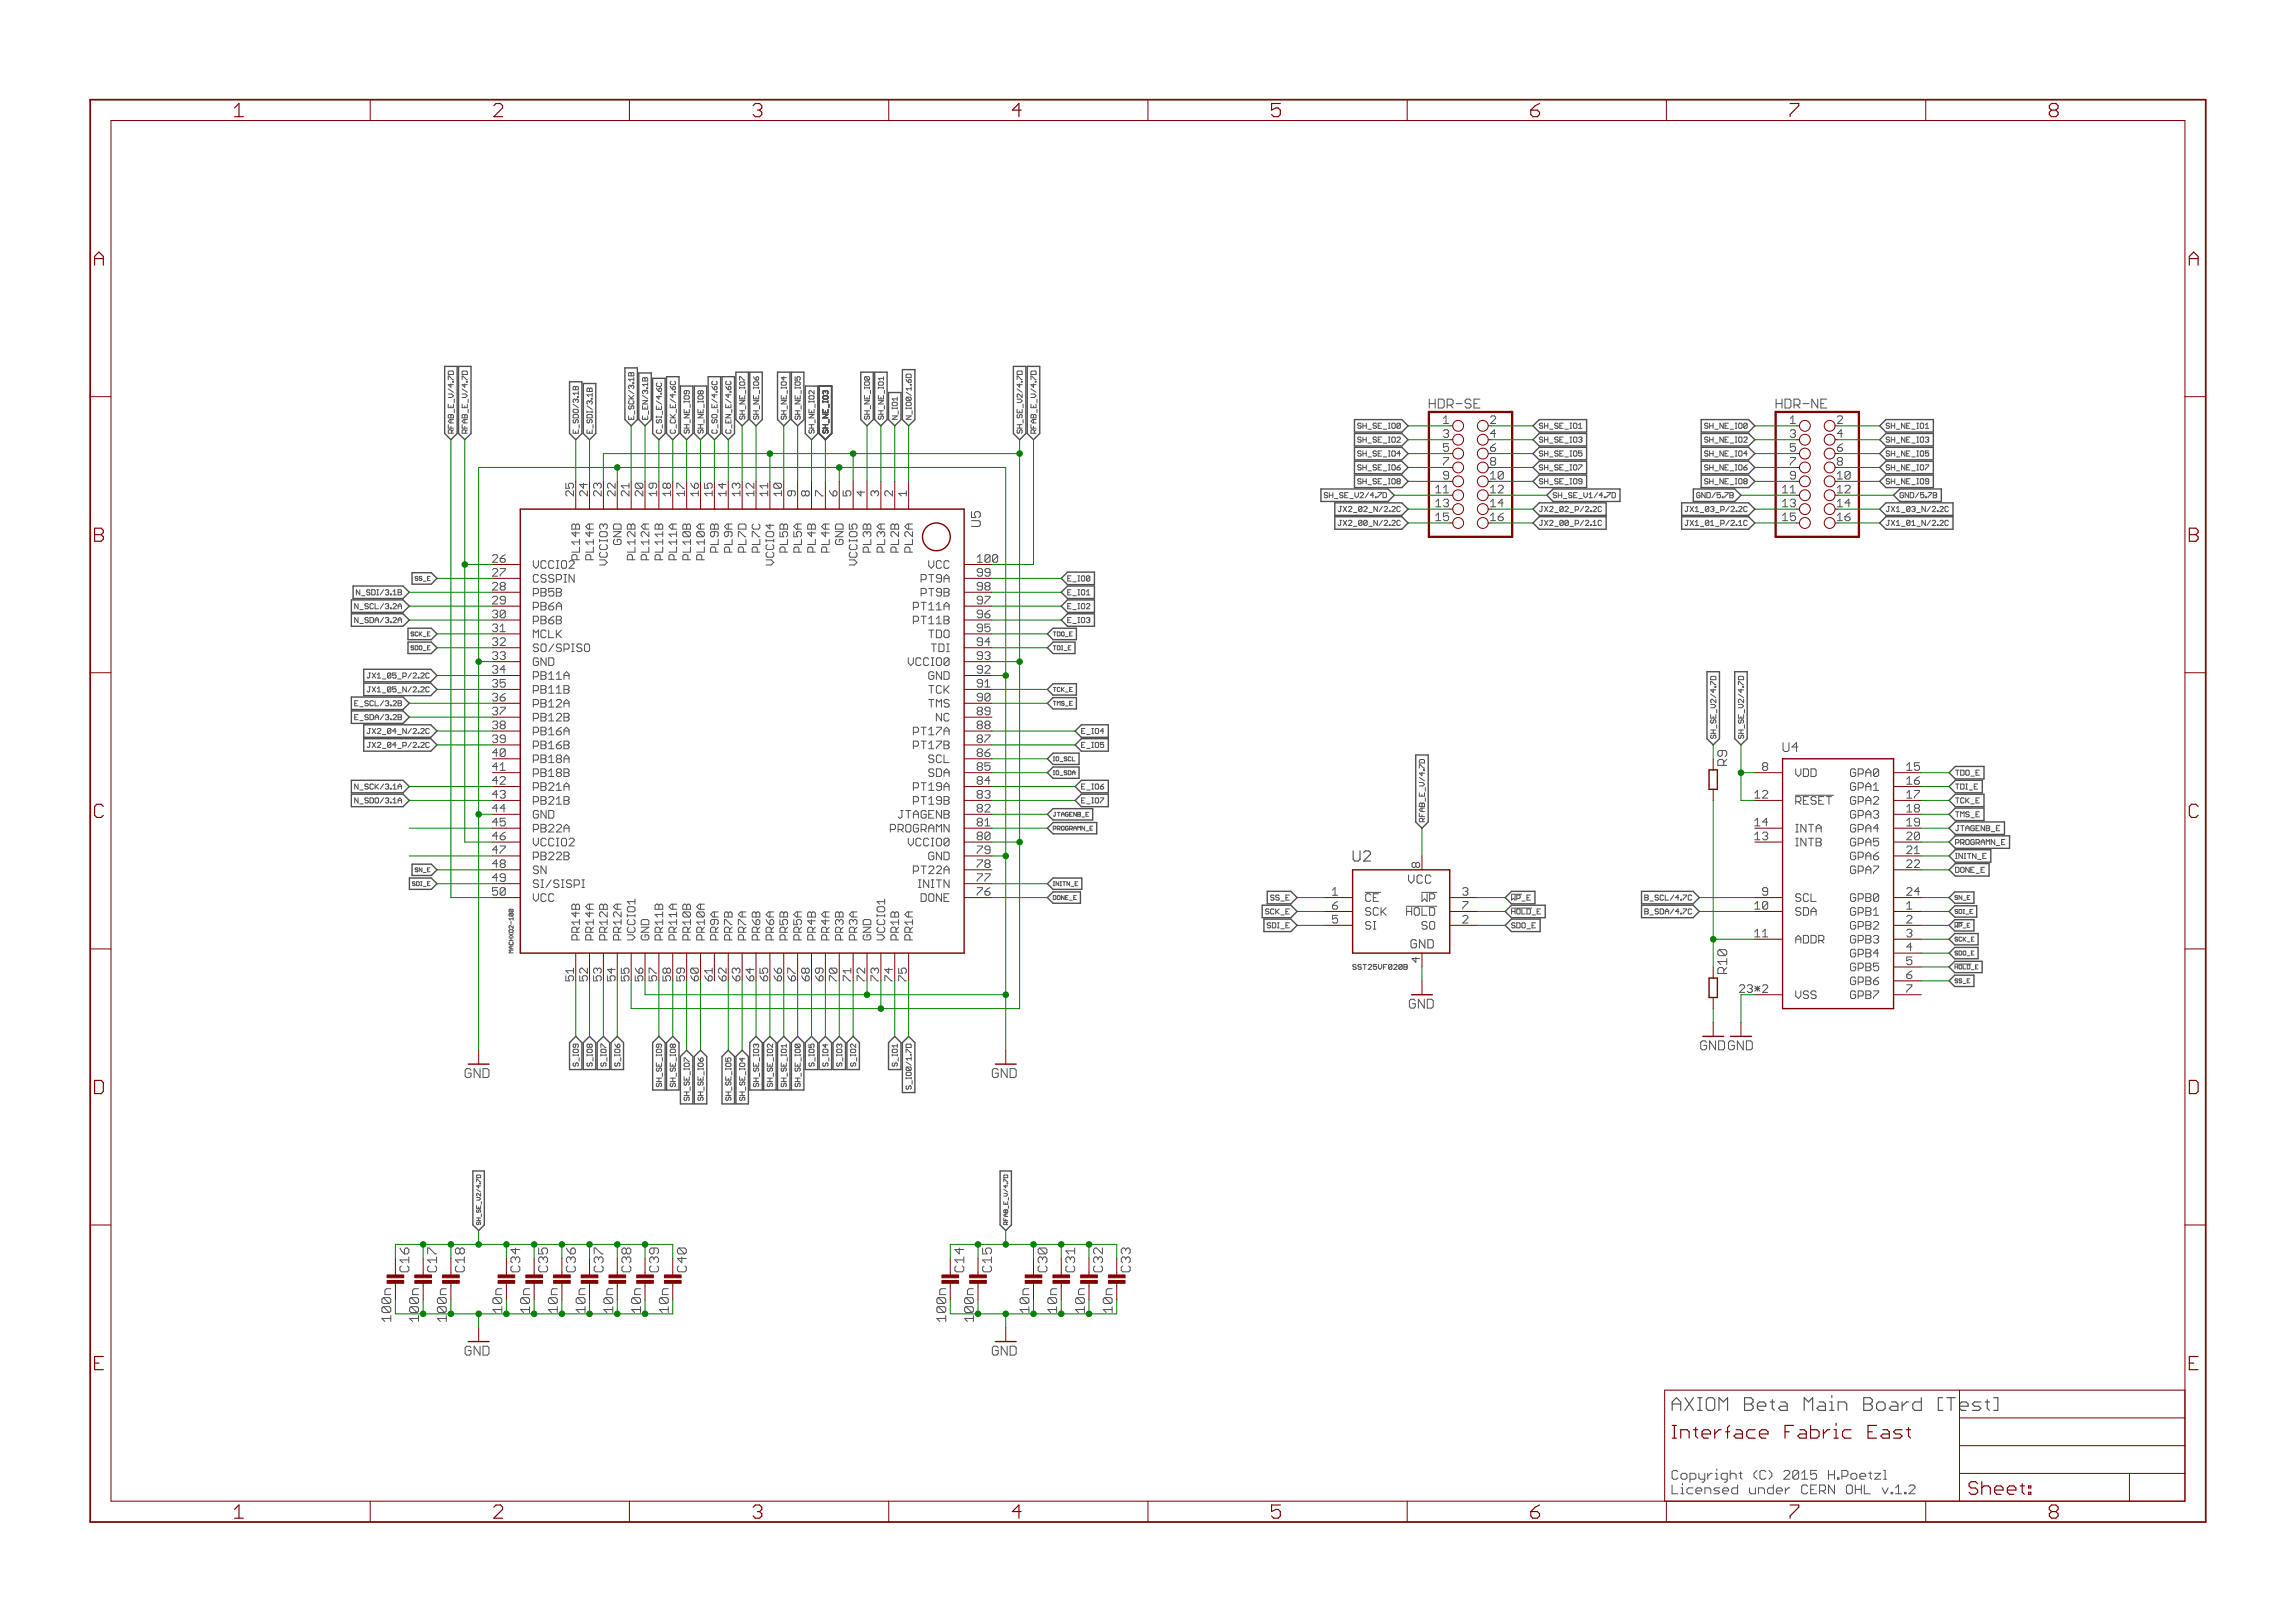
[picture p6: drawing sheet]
<svg xmlns="http://www.w3.org/2000/svg" width="420mm" height="297mm" viewBox="0 0 420 297" stroke-linecap="round" stroke-linejoin="round" font-family="sans-serif">
<defs><g id="words">
<g font-size="3.7" fill="#800000">
<text x="42.9" y="21.4">1</text>
<text x="90.3" y="21.4">2</text>
<text x="137.8" y="21.4">3</text>
<text x="185.3" y="21.4">4</text>
<text x="232.7" y="21.4">5</text>
<text x="280.2" y="21.4">6</text>
<text x="327.6" y="21.4">7</text>
<text x="375.1" y="21.4">8</text>
<text x="17.2" y="48.6">A</text>
<text x="400.7" y="48.6">A</text>
<text x="17.2" y="99.2">B</text>
<text x="400.7" y="99.2">B</text>
<text x="17.1" y="149.7">C</text>
<text x="400.6" y="149.7">C</text>
<text x="17" y="200.2">D</text>
<text x="400.5" y="200.2">D</text>
<text x="17.3" y="250.8">E</text>
<text x="400.7" y="250.8">E</text>
<text x="42.9" y="277.9">1</text>
<text x="90.3" y="277.9">2</text>
<text x="137.8" y="277.9">3</text>
<text x="185.3" y="277.9">4</text>
<text x="232.7" y="277.9">5</text>
<text x="280.2" y="277.9">6</text>
<text x="327.6" y="277.9">7</text>
<text x="375.1" y="277.9">8</text>
</g>
<text font-size="3.6" fill="#505050" x="306" y="258.2">AXIOM Beta Main Board [Test</text>
<g font-size="3.6" fill="#800000">
<text x="306" y="263.3">Interface Fabric East</text>
<text x="358.9" y="258.2">]</text>
<text x="360.4" y="273.6">Sheet:</text>
</g>
<text font-size="2.9" fill="#505050" x="247.6" y="157.7">U2</text>
<g font-size="2.5" fill="#505050">
<text x="261.6" y="74.8">HDR-SE</text>
<text x="325.1" y="74.8">HDR-NE</text>
<text x="179.6" y="96.6" transform="rotate(-90 179.6 96.6)">U5</text>
<text x="326.4" y="137.6">U4</text>
<text x="316.2" y="178.2" transform="rotate(-90 316.2 178.2)">R10</text>
<text x="76.7" y="241.7" transform="rotate(-90 76.7 241.7)">1</text>
<text x="81.8" y="241.7" transform="rotate(-90 81.8 241.7)">1</text>
<text x="178.3" y="241.7" transform="rotate(-90 178.3 241.7)">1</text>
<text x="306" y="270.8">Copyright (C) 2015 H.Poetzl</text>
<text x="306" y="273.5">Licensed under CERN OHL v.1.2</text>
</g>
<g font-size="2.5" fill="#008000">
<text x="316.2" y="140.1" transform="rotate(-90 316.2 140.1)">R9</text>
<text x="74.9" y="232.8" transform="rotate(-90 74.9 232.8)">C16</text>
<text x="80" y="232.8" transform="rotate(-90 80 232.8)">C17</text>
<text x="85.1" y="232.8" transform="rotate(-90 85.1 232.8)">C18</text>
<text x="95.2" y="232.8" transform="rotate(-90 95.2 232.8)">C34</text>
<text x="100.3" y="232.8" transform="rotate(-90 100.3 232.8)">C35</text>
<text x="105.4" y="232.8" transform="rotate(-90 105.4 232.8)">C36</text>
<text x="110.5" y="232.8" transform="rotate(-90 110.5 232.8)">C37</text>
<text x="115.6" y="232.8" transform="rotate(-90 115.6 232.8)">C38</text>
<text x="120.6" y="232.8" transform="rotate(-90 120.6 232.8)">C39</text>
<text x="125.7" y="232.8" transform="rotate(-90 125.7 232.8)">C40</text>
<text x="176.5" y="232.8" transform="rotate(-90 176.5 232.8)">C14</text>
<text x="181.6" y="232.8" transform="rotate(-90 181.6 232.8)">C15</text>
<text x="191.7" y="232.8" transform="rotate(-90 191.7 232.8)">C30</text>
<text x="196.8" y="232.8" transform="rotate(-90 196.8 232.8)">C31</text>
<text x="201.9" y="232.8" transform="rotate(-90 201.9 232.8)">C32</text>
<text x="207" y="232.8" transform="rotate(-90 207 232.8)">C33</text>
<text x="71.6" y="241.7" transform="rotate(-90 71.6 241.7)">100n</text>
<text x="76.7" y="240.1" transform="rotate(-90 76.7 240.1)">00n</text>
<text x="81.8" y="240.1" transform="rotate(-90 81.8 240.1)">00n</text>
<text x="91.9" y="240.1" transform="rotate(-90 91.9 240.1)">10n</text>
<text x="97" y="240.1" transform="rotate(-90 97 240.1)">10n</text>
<text x="102.1" y="240.1" transform="rotate(-90 102.1 240.1)">10n</text>
<text x="107.2" y="240.1" transform="rotate(-90 107.2 240.1)">10n</text>
<text x="112.3" y="240.1" transform="rotate(-90 112.3 240.1)">10n</text>
<text x="117.3" y="240.1" transform="rotate(-90 117.3 240.1)">10n</text>
<text x="122.4" y="240.1" transform="rotate(-90 122.4 240.1)">10n</text>
<text x="173.2" y="241.7" transform="rotate(-90 173.2 241.7)">100n</text>
<text x="178.3" y="240.1" transform="rotate(-90 178.3 240.1)">00n</text>
<text x="188.4" y="240.1" transform="rotate(-90 188.4 240.1)">10n</text>
<text x="193.5" y="240.1" transform="rotate(-90 193.5 240.1)">10n</text>
<text x="198.6" y="240.1" transform="rotate(-90 198.6 240.1)">10n</text>
<text x="203.7" y="240.1" transform="rotate(-90 203.7 240.1)">10n</text>
</g>
<g font-size="2.5" fill="#800000">
<text x="257.1" y="184.6">GND</text>
<text x="85.1" y="197.3">GND</text>
<text x="181.6" y="197.3">GND</text>
<text x="310.5" y="192.2">GNDGND</text>
<text x="85.1" y="248.1">GND</text>
<text x="181.6" y="248.1">GND</text>
</g>
<g font-size="2.3" fill="#505050">
<text x="257.8" y="161.7">VCC</text>
<text x="257.5" y="173.6">GND</text>
</g>
<g font-size="2.1" fill="#800000">
<text x="264.2" y="77.6">1</text>
<text x="272.8" y="77.6">2</text>
<text x="327.7" y="77.6">1</text>
<text x="336.3" y="77.6">2</text>
<text x="264.2" y="82.7">5</text>
<text x="272.8" y="82.7">6</text>
<text x="327.7" y="82.7">5</text>
<text x="336.3" y="82.7">6</text>
<text x="264.2" y="85.2">7</text>
<text x="264.2" y="87.7">9</text>
<text x="272.8" y="85.2">8</text>
<text x="327.7" y="85.2">7</text>
<text x="327.7" y="87.7">9</text>
<text x="336.3" y="85.2">8</text>
<text x="262.9" y="90.3">11</text>
<text x="262.9" y="95.4">15</text>
<text x="272.8" y="90.3">12</text>
<text x="272.8" y="92.8">14</text>
<text x="272.8" y="95.4">16</text>
<text x="326.4" y="90.3">11</text>
<text x="326.4" y="95.4">15</text>
<text x="336.3" y="90.3">12</text>
<text x="336.3" y="92.8">14</text>
<text x="336.3" y="95.4">16</text>
</g>
<g font-size="2.1" fill="#505050">
<text x="264.2" y="80.1">3</text>
<text x="272.8" y="80.1">4</text>
<text x="327.7" y="80.1">3</text>
<text x="336.3" y="80.1">4</text>
<text x="272.8" y="87.7">10</text>
<text x="336.3" y="87.7">10</text>
<text x="105" y="90.8" transform="rotate(-90 105 90.8)">25</text>
<text x="107.6" y="90.8" transform="rotate(-90 107.6 90.8)">24</text>
<text x="110.1" y="90.8" transform="rotate(-90 110.1 90.8)">23</text>
<text x="112.7" y="90.8" transform="rotate(-90 112.7 90.8)">22</text>
<text x="115.2" y="90.8" transform="rotate(-90 115.2 90.8)">21</text>
<text x="117.7" y="90.8" transform="rotate(-90 117.7 90.8)">20</text>
<text x="120.3" y="90.8" transform="rotate(-90 120.3 90.8)">19</text>
<text x="122.8" y="90.8" transform="rotate(-90 122.8 90.8)">18</text>
<text x="125.4" y="90.8" transform="rotate(-90 125.4 90.8)">17</text>
<text x="127.9" y="90.8" transform="rotate(-90 127.9 90.8)">16</text>
<text x="130.4" y="90.8" transform="rotate(-90 130.4 90.8)">15</text>
<text x="133" y="90.8" transform="rotate(-90 133 90.8)">14</text>
<text x="135.5" y="90.8" transform="rotate(-90 135.5 90.8)">13</text>
<text x="138.1" y="90.8" transform="rotate(-90 138.1 90.8)">12</text>
<text x="140.6" y="90.8" transform="rotate(-90 140.6 90.8)">11</text>
<text x="143.1" y="90.8" transform="rotate(-90 143.1 90.8)">10</text>
<text x="145.7" y="90.8" transform="rotate(-90 145.7 90.8)">9</text>
<text x="148.2" y="90.8" transform="rotate(-90 148.2 90.8)">8</text>
<text x="150.8" y="90.8" transform="rotate(-90 150.8 90.8)">7</text>
<text x="153.3" y="90.8" transform="rotate(-90 153.3 90.8)">6</text>
<text x="155.8" y="90.8" transform="rotate(-90 155.8 90.8)">5</text>
<text x="158.4" y="90.8" transform="rotate(-90 158.4 90.8)">4</text>
<text x="160.9" y="90.8" transform="rotate(-90 160.9 90.8)">3</text>
<text x="163.5" y="90.8" transform="rotate(-90 163.5 90.8)">2</text>
<text x="166" y="90.8" transform="rotate(-90 166 90.8)">1</text>
<text x="262.9" y="92.8">13</text>
<text x="326.4" y="92.8">13</text>
<text x="113.8" y="100.4" transform="rotate(-90 113.8 100.4)">GND</text>
<text x="131.6" y="100.8" transform="rotate(-90 131.6 100.8)">PL9B</text>
<text x="134.1" y="100.8" transform="rotate(-90 134.1 100.8)">PL9A</text>
<text x="136.6" y="101" transform="rotate(-90 136.6 101)">PL7D</text>
<text x="139.2" y="100.8" transform="rotate(-90 139.2 100.8)">PL7C</text>
<text x="144.3" y="100.8" transform="rotate(-90 144.3 100.8)">PL5B</text>
<text x="146.8" y="100.8" transform="rotate(-90 146.8 100.8)">PL5A</text>
<text x="149.3" y="100.8" transform="rotate(-90 149.3 100.8)">PL4B</text>
<text x="151.9" y="100.8" transform="rotate(-90 151.9 100.8)">PL4A</text>
<text x="154.4" y="100.4" transform="rotate(-90 154.4 100.4)">GND</text>
<text x="159.5" y="100.8" transform="rotate(-90 159.5 100.8)">PL3B</text>
<text x="162" y="100.8" transform="rotate(-90 162 100.8)">PL3A</text>
<text x="164.6" y="100.8" transform="rotate(-90 164.6 100.8)">PL2B</text>
<text x="167.1" y="100.8" transform="rotate(-90 167.1 100.8)">PL2A</text>
<text x="90.2" y="103">26</text>
<text x="90.2" y="105.5">27</text>
<text x="97.6" y="104.1">VCCIO2</text>
<text x="97.6" y="106.6">CSSPIN</text>
<text x="106.2" y="102.1" transform="rotate(-90 106.2 102.1)">PL14B</text>
<text x="108.7" y="102.1" transform="rotate(-90 108.7 102.1)">PL14A</text>
<text x="111.2" y="103.7" transform="rotate(-90 111.2 103.7)">VCCIO3</text>
<text x="116.3" y="102.1" transform="rotate(-90 116.3 102.1)">PL12B</text>
<text x="118.9" y="102.1" transform="rotate(-90 118.9 102.1)">PL12A</text>
<text x="121.4" y="102.1" transform="rotate(-90 121.4 102.1)">PL11B</text>
<text x="123.9" y="102.1" transform="rotate(-90 123.9 102.1)">PL11A</text>
<text x="126.5" y="102.1" transform="rotate(-90 126.5 102.1)">PL10B</text>
<text x="129" y="102.1" transform="rotate(-90 129 102.1)">PL10A</text>
<text x="141.7" y="103.7" transform="rotate(-90 141.7 103.7)">VCCIO4</text>
<text x="157" y="103.7" transform="rotate(-90 157 103.7)">VCCIO5</text>
<text x="168.8" y="106.6">PT9A</text>
<text x="169.7" y="104.1">VCC</text>
<text x="178.8" y="105.5">99</text>
<text x="178.8" y="103">100</text>
<text x="90.2" y="108">28</text>
<text x="90.2" y="110.6">29</text>
<text x="90.2" y="113.1">30</text>
<text x="97.6" y="109.2">PB5B</text>
<text x="97.6" y="111.7">PB6A</text>
<text x="167.4" y="111.7">PT11A</text>
<text x="168.8" y="109.2">PT9B</text>
<text x="178.8" y="113.1">96</text>
<text x="178.8" y="110.6">97</text>
<text x="178.8" y="108">98</text>
<text x="90.2" y="115.7">31</text>
<text x="90.2" y="118.2">32</text>
<text x="97.6" y="114.2">PB6B</text>
<text x="97.6" y="116.8">MCLK</text>
<text x="97.6" y="119.3">SO/SPISO</text>
<text x="167.4" y="114.2">PT11B</text>
<text x="169.5" y="116.8">TDO</text>
<text x="170.6" y="119.3">TDI</text>
<text x="178.8" y="118.2">94</text>
<text x="178.8" y="115.7">95</text>
<text x="90.2" y="120.7">33</text>
<text x="90.2" y="123.3">34</text>
<text x="90.2" y="125.8">35</text>
<text x="97.6" y="121.9">GND</text>
<text x="97.6" y="124.4">PB11A</text>
<text x="166" y="121.9">VCCIO0</text>
<text x="169.3" y="124.4">GND</text>
<text x="178.8" y="125.8">91</text>
<text x="178.8" y="123.3">92</text>
<text x="178.8" y="120.7">93</text>
<text x="90.2" y="128.4">36</text>
<text x="90.2" y="130.9">37</text>
<text x="97.6" y="126.9">PB11B</text>
<text x="97.6" y="129.5">PB12A</text>
<text x="169.7" y="129.5">TMS</text>
<text x="170" y="126.9">TCK</text>
<text x="178.8" y="130.9">89</text>
<text x="178.8" y="128.4">90</text>
<text x="90.2" y="133.4">38</text>
<text x="90.2" y="136">39</text>
<text x="97.6" y="132">PB12B</text>
<text x="97.6" y="134.6">PB16A</text>
<text x="97.6" y="137.1">PB16B</text>
<text x="167.4" y="137.1">PT17B</text>
<text x="167.4" y="134.6">PT17A</text>
<text x="171.1" y="132">NC</text>
<text x="178.8" y="136">87</text>
<text x="178.8" y="133.4">88</text>
<text x="90.2" y="138.5">40</text>
<text x="90.2" y="141.1">41</text>
<text x="90.2" y="143.6">42</text>
<text x="97.6" y="139.6">PB18A</text>
<text x="97.6" y="142.2">PB18B</text>
<text x="169.7" y="142.2">SDA</text>
<text x="170.1" y="139.6">SCL</text>
<text x="178.8" y="143.6">84</text>
<text x="178.8" y="141.1">85</text>
<text x="178.8" y="138.5">86</text>
<text x="322.7" y="141.1">8</text>
<text x="328.7" y="142.2">VDD</text>
<text x="338.6" y="142.2">GPA0</text>
<text x="349" y="141.1">15</text>
<text x="349" y="143.6">16</text>
<text x="90.2" y="146.1">43</text>
<text x="90.2" y="148.7">44</text>
<text x="97.6" y="144.7">PB21A</text>
<text x="97.6" y="147.3">PB21B</text>
<text x="97.6" y="149.8">GND</text>
<text x="164.7" y="149.8">JTAGENB</text>
<text x="167.4" y="147.3">PT19B</text>
<text x="167.4" y="144.7">PT19A</text>
<text x="178.8" y="148.7">82</text>
<text x="178.8" y="146.1">83</text>
<text x="321.3" y="146.1">12</text>
<text x="328.7" y="147.3">RESET</text>
<text x="338.6" y="144.7">GPA1</text>
<text x="338.6" y="147.3">GPA2</text>
<text x="338.6" y="149.8">GPA3</text>
<text x="349" y="146.1">17</text>
<text x="349" y="148.7">18</text>
<text x="90.2" y="151.2">45</text>
<text x="90.2" y="153.8">46</text>
<text x="97.6" y="152.3">PB22A</text>
<text x="97.6" y="154.9">VCCIO2</text>
<text x="161.7" y="152.3">PROGRAMN</text>
<text x="166" y="154.9">VCCIO0</text>
<text x="178.8" y="153.8">80</text>
<text x="178.8" y="151.2">81</text>
<text x="321.3" y="151.2">14</text>
<text x="321.3" y="153.8">13</text>
<text x="328.7" y="152.3">INTA</text>
<text x="328.7" y="154.9">INTB</text>
<text x="338.6" y="152.3">GPA4</text>
<text x="338.6" y="154.9">GPA5</text>
<text x="349" y="151.2">19</text>
<text x="349" y="153.8">20</text>
<text x="90.2" y="156.3">47</text>
<text x="90.2" y="158.8">48</text>
<text x="90.2" y="161.4">49</text>
<text x="97.6" y="157.4">PB22B</text>
<text x="97.6" y="160">SN</text>
<text x="167.4" y="160">PT22A</text>
<text x="169.3" y="157.4">GND</text>
<text x="178.8" y="161.4">77</text>
<text x="178.8" y="158.8">78</text>
<text x="178.8" y="156.3">79</text>
<text x="260" y="158.8" transform="rotate(-90 260 158.8)">8</text>
<text x="338.6" y="157.4">GPA6</text>
<text x="338.6" y="160">GPA7</text>
<text x="349" y="156.3">21</text>
<text x="349" y="158.8">22</text>
<text x="90.2" y="163.9">50</text>
<text x="97.6" y="162.5">SI/SISPI</text>
<text x="97.6" y="165">VCC</text>
<text x="167.9" y="165">DONE</text>
<text x="168.4" y="162.5">INITN</text>
<text x="178.8" y="163.9">76</text>
<text x="243.9" y="166.5">6</text>
<text x="243.9" y="163.9">1</text>
<text x="250" y="167.6">SCK</text>
<text x="250" y="165">CE</text>
<text x="256.9" y="167.6">HOLD</text>
<text x="259.7" y="165">WP</text>
<text x="267.7" y="163.9">3</text>
<text x="267.7" y="166.5">7</text>
<text x="321.3" y="166.5">10</text>
<text x="322.7" y="163.9">9</text>
<text x="328.7" y="165">SCL</text>
<text x="328.7" y="167.6">SDA</text>
<text x="338.6" y="165">GPB0</text>
<text x="338.6" y="167.6">GPB1</text>
<text x="349" y="163.9">24</text>
<text x="349" y="166.5">1</text>
<text x="106.2" y="172.1" transform="rotate(-90 106.2 172.1)">PR14B</text>
<text x="108.7" y="172.1" transform="rotate(-90 108.7 172.1)">PR14A</text>
<text x="111.2" y="172.1" transform="rotate(-90 111.2 172.1)">PR12B</text>
<text x="113.8" y="172.1" transform="rotate(-90 113.8 172.1)">PR12A</text>
<text x="116.3" y="172.1" transform="rotate(-90 116.3 172.1)">VCCIO1</text>
<text x="118.9" y="172.1" transform="rotate(-90 118.9 172.1)">GND</text>
<text x="121.4" y="172.1" transform="rotate(-90 121.4 172.1)">PR11B</text>
<text x="123.9" y="172.1" transform="rotate(-90 123.9 172.1)">PR11A</text>
<text x="126.5" y="172.1" transform="rotate(-90 126.5 172.1)">PR10B</text>
<text x="129" y="172.1" transform="rotate(-90 129 172.1)">PR10A</text>
<text x="131.6" y="172.1" transform="rotate(-90 131.6 172.1)">PR9A</text>
<text x="134.1" y="172.1" transform="rotate(-90 134.1 172.1)">PR7B</text>
<text x="136.6" y="172.1" transform="rotate(-90 136.6 172.1)">PR7A</text>
<text x="139.2" y="172.1" transform="rotate(-90 139.2 172.1)">PR6B</text>
<text x="141.7" y="172.1" transform="rotate(-90 141.7 172.1)">PR6A</text>
<text x="144.3" y="172.1" transform="rotate(-90 144.3 172.1)">PR5B</text>
<text x="146.8" y="172.1" transform="rotate(-90 146.8 172.1)">PR5A</text>
<text x="149.3" y="172.1" transform="rotate(-90 149.3 172.1)">PR4B</text>
<text x="151.9" y="172.1" transform="rotate(-90 151.9 172.1)">PR4A</text>
<text x="154.4" y="172.1" transform="rotate(-90 154.4 172.1)">PR3B</text>
<text x="157" y="172.1" transform="rotate(-90 157 172.1)">PR3A</text>
<text x="159.5" y="172.1" transform="rotate(-90 159.5 172.1)">GND</text>
<text x="162" y="172.1" transform="rotate(-90 162 172.1)">VCCIO1</text>
<text x="164.6" y="172.1" transform="rotate(-90 164.6 172.1)">PR1B</text>
<text x="167.1" y="172.1" transform="rotate(-90 167.1 172.1)">PR1A</text>
<text x="243.9" y="169">5</text>
<text x="250" y="170.1">SI</text>
<text x="260" y="170.1">SO</text>
<text x="267.7" y="169">2</text>
<text x="321.3" y="171.5">11</text>
<text x="328.7" y="172.7">ADDR</text>
<text x="338.6" y="170.1">GPB2</text>
<text x="338.6" y="172.7">GPB3</text>
<text x="349" y="169">2</text>
<text x="349" y="171.5">3</text>
<text x="105" y="179.5" transform="rotate(-90 105 179.5)">51</text>
<text x="107.6" y="179.5" transform="rotate(-90 107.6 179.5)">52</text>
<text x="110.1" y="179.5" transform="rotate(-90 110.1 179.5)">53</text>
<text x="112.7" y="179.5" transform="rotate(-90 112.7 179.5)">54</text>
<text x="115.2" y="179.5" transform="rotate(-90 115.2 179.5)">55</text>
<text x="117.7" y="179.5" transform="rotate(-90 117.7 179.5)">56</text>
<text x="120.3" y="179.5" transform="rotate(-90 120.3 179.5)">57</text>
<text x="122.8" y="179.5" transform="rotate(-90 122.8 179.5)">58</text>
<text x="125.4" y="179.5" transform="rotate(-90 125.4 179.5)">59</text>
<text x="127.9" y="179.5" transform="rotate(-90 127.9 179.5)">60</text>
<text x="130.4" y="179.5" transform="rotate(-90 130.4 179.5)">61</text>
<text x="133" y="179.5" transform="rotate(-90 133 179.5)">62</text>
<text x="135.5" y="179.5" transform="rotate(-90 135.5 179.5)">63</text>
<text x="138.1" y="179.5" transform="rotate(-90 138.1 179.5)">64</text>
<text x="140.6" y="179.5" transform="rotate(-90 140.6 179.5)">65</text>
<text x="143.1" y="179.5" transform="rotate(-90 143.1 179.5)">66</text>
<text x="145.7" y="179.5" transform="rotate(-90 145.7 179.5)">67</text>
<text x="148.2" y="179.5" transform="rotate(-90 148.2 179.5)">68</text>
<text x="150.8" y="179.5" transform="rotate(-90 150.8 179.5)">69</text>
<text x="153.3" y="179.5" transform="rotate(-90 153.3 179.5)">70</text>
<text x="155.8" y="179.5" transform="rotate(-90 155.8 179.5)">71</text>
<text x="158.4" y="179.5" transform="rotate(-90 158.4 179.5)">72</text>
<text x="160.9" y="179.5" transform="rotate(-90 160.9 179.5)">73</text>
<text x="163.5" y="179.5" transform="rotate(-90 163.5 179.5)">74</text>
<text x="166" y="179.5" transform="rotate(-90 166 179.5)">75</text>
<text x="260" y="176.1" transform="rotate(-90 260 176.1)">4</text>
<text x="338.6" y="175.2">GPB4</text>
<text x="338.6" y="177.7">GPB5</text>
<text x="349" y="174.1">4</text>
<text x="349" y="176.6">5</text>
<text x="349" y="179.2">6</text>
<text x="328.7" y="182.8">VSS</text>
<text x="338.6" y="180.3">GPB6</text>
<text x="338.6" y="182.8">GPB7</text>
<text x="349" y="181.7">7</text>
</g>
<text font-size="2.1" fill="#008000" x="318.9" y="181.7">23*2</text>
<g font-size="1.4" fill="#505050">
<text x="116.1" y="76.8" transform="rotate(-90 116.1 76.8)">E_SCK/3.1B</text>
<text x="118.6" y="76.8" transform="rotate(-90 118.6 76.8)">E_EN/3.1B</text>
<text x="136.4" y="76.8" transform="rotate(-90 136.4 76.8)">SH_NE_IO7</text>
<text x="138.9" y="76.8" transform="rotate(-90 138.9 76.8)">SH_NE_IO6</text>
<text x="144" y="76.8" transform="rotate(-90 144 76.8)">SH_NE_IO4</text>
<text x="146.5" y="76.8" transform="rotate(-90 146.5 76.8)">SH_NE_IO5</text>
<text x="159.2" y="76.8" transform="rotate(-90 159.2 76.8)">SH_NE_IO0</text>
<text x="161.8" y="76.8" transform="rotate(-90 161.8 76.8)">SH_NE_IO1</text>
<text x="164.3" y="76.8" transform="rotate(-90 164.3 76.8)">N_IO1</text>
<text x="166.9" y="76.8" transform="rotate(-90 166.9 76.8)">N_IO0/1.6D</text>
<text x="83.1" y="79.3" transform="rotate(-90 83.1 79.3)">RFAB_E_V/4.7D</text>
<text x="85.6" y="79.3" transform="rotate(-90 85.6 79.3)">RFAB_E_V/4.7D</text>
<text x="105.9" y="79.3" transform="rotate(-90 105.9 79.3)">E_SDO/3.1B</text>
<text x="108.4" y="79.3" transform="rotate(-90 108.4 79.3)">E_SDI/3.1B</text>
<text x="121.1" y="79.3" transform="rotate(-90 121.1 79.3)">C_SI_E/4.6C</text>
<text x="123.7" y="79.3" transform="rotate(-90 123.7 79.3)">C_CK_E/4.6C</text>
<text x="126.2" y="79.3" transform="rotate(-90 126.2 79.3)">SH_NE_IO9</text>
<text x="128.8" y="79.3" transform="rotate(-90 128.8 79.3)">SH_NE_IO8</text>
<text x="131.3" y="79.3" transform="rotate(-90 131.3 79.3)">C_SO_E/4.6C</text>
<text x="133.8" y="79.3" transform="rotate(-90 133.8 79.3)">C_EN_E/4.6C</text>
<text x="149.1" y="79.3" transform="rotate(-90 149.1 79.3)">SH_NE_IO2</text>
<text x="151.6" y="79.3" transform="rotate(-90 151.6 79.3)">SH_NE_IO3</text>
<text x="187.2" y="79.3" transform="rotate(-90 187.2 79.3)">SH_SE_V2/4.7D</text>
<text x="189.7" y="79.3" transform="rotate(-90 189.7 79.3)">RFAB_E_V/4.7D</text>
<text x="249" y="78.4">SH_SE_IO0</text>
<text x="249" y="81">SH_SE_IO2</text>
<text x="249" y="83.5">SH_SE_IO4</text>
<text x="281.8" y="83.5">SH_SE_IO5</text>
<text x="281.8" y="81">SH_SE_IO3</text>
<text x="281.8" y="78.4">SH_SE_IO1</text>
<text x="312.3" y="78.4">SH_NE_IO0</text>
<text x="312.3" y="81">SH_NE_IO2</text>
<text x="312.3" y="83.5">SH_NE_IO4</text>
<text x="345.3" y="78.4">SH_NE_IO1</text>
<text x="345.3" y="81">SH_NE_IO3</text>
<text x="345.3" y="83.5">SH_NE_IO5</text>
<text x="249" y="86.1">SH_SE_IO6</text>
<text x="249" y="88.6">SH_SE_IO8</text>
<text x="281.8" y="88.6">SH_SE_IO9</text>
<text x="281.8" y="86.1">SH_SE_IO7</text>
<text x="312.3" y="86.1">SH_NE_IO6</text>
<text x="312.3" y="88.6">SH_NE_IO8</text>
<text x="345.3" y="86.1">SH_NE_IO7</text>
<text x="345.3" y="88.6">SH_NE_IO9</text>
<text x="243.2" y="91.1">SH_SE_V2/4.7D</text>
<text x="246.3" y="93.7">JX2_02_N/2.2C</text>
<text x="281.8" y="93.7">JX2_02_P/2.2C</text>
<text x="284.3" y="91.1">SH_SE_V1/4.7D</text>
<text x="310" y="93.7">JX1_03_P/2.2C</text>
<text x="310.6" y="91.1">GND/5.7B</text>
<text x="345.3" y="93.7">JX1_03_N/2.2C</text>
<text x="347.8" y="91.1">GND/5.7B</text>
<text x="246.3" y="96.2">JX2_00_N/2.2C</text>
<text x="281.8" y="96.2">JX2_00_P/2.1C</text>
<text x="310" y="96.2">JX1_01_P/2.1C</text>
<text x="345.3" y="96.2">JX1_01_N/2.2C</text>
<text x="195.4" y="106.4">E_IO0</text>
<text x="65.3" y="114">N_SDA/3.2A</text>
<text x="65.6" y="111.5">N_SCL/3.2A</text>
<text x="65.8" y="108.9">N_SDI/3.1B</text>
<text x="195.4" y="114">E_IO3</text>
<text x="195.4" y="111.5">E_IO2</text>
<text x="195.4" y="108.9">E_IO1</text>
<text x="68.7" y="124.1">JX1_05_P/2.2C</text>
<text x="65.5" y="131.8">E_SDA/3.2B</text>
<text x="65.8" y="129.2">E_SCL/3.2B</text>
<text x="68.5" y="126.7">JX1_05_N/2.2C</text>
<text x="68.5" y="134.3">JX2_04_N/2.2C</text>
<text x="68.7" y="136.8">JX2_04_P/2.2C</text>
<text x="198" y="134.3">E_IO4</text>
<text x="198" y="136.8">E_IO5</text>
<text x="314.2" y="135.2" transform="rotate(-90 314.2 135.2)">SH_SE_V2/4.7D</text>
<text x="319.2" y="135.2" transform="rotate(-90 319.2 135.2)">SH_SE_V2/4.7D</text>
<text x="358" y="141.9">TDO_E</text>
<text x="65.1" y="147">N_SDO/3.1A</text>
<text x="65.4" y="144.5">N_SCK/3.1A</text>
<text x="198" y="144.5">E_IO6</text>
<text x="198" y="147">E_IO7</text>
<text x="358" y="149.5">TMS_E</text>
<text x="358" y="147">TCK_E</text>
<text x="358" y="144.5">TDI_E</text>
<text x="260.8" y="150.4" transform="rotate(-90 260.8 150.4)">RFAB_E_V/4.7D</text>
<text x="358" y="154.6">PROGRAMN_E</text>
<text x="358" y="152.1">JTAGENB_E</text>
<text x="358" y="159.7">DONE_E</text>
<text x="358" y="157.2">INITN_E</text>
<text x="231.9" y="167.3">SCK_E</text>
<text x="232.9" y="164.8">SS_E</text>
<text x="276.7" y="167.3">HOLD_E</text>
<text x="276.7" y="164.8">WP_E</text>
<text x="301.5" y="167.3">B_SDA/4.7C</text>
<text x="301.8" y="164.8">B_SCL/4.7C</text>
<text x="232.3" y="169.9">SDI_E</text>
<text x="276.7" y="169.9">SDO_E</text>
<text x="247.6" y="177.5">SST25VF020B</text>
<text x="105.9" y="194.9" transform="rotate(-90 105.9 194.9)">S_IO9</text>
<text x="108.4" y="194.9" transform="rotate(-90 108.4 194.9)">S_IO8</text>
<text x="111" y="194.9" transform="rotate(-90 111 194.9)">S_IO7</text>
<text x="113.5" y="194.9" transform="rotate(-90 113.5 194.9)">S_IO6</text>
<text x="149.1" y="194.9" transform="rotate(-90 149.1 194.9)">S_IO5</text>
<text x="151.6" y="194.9" transform="rotate(-90 151.6 194.9)">S_IO4</text>
<text x="154.2" y="194.9" transform="rotate(-90 154.2 194.9)">S_IO3</text>
<text x="156.7" y="194.9" transform="rotate(-90 156.7 194.9)">S_IO2</text>
<text x="164.3" y="194.9" transform="rotate(-90 164.3 194.9)">S_IO1</text>
<text x="121.1" y="198.5" transform="rotate(-90 121.1 198.5)">SH_SE_IO9</text>
<text x="123.7" y="198.5" transform="rotate(-90 123.7 198.5)">SH_SE_IO8</text>
<text x="126.2" y="201" transform="rotate(-90 126.2 201)">SH_SE_IO7</text>
<text x="128.8" y="201" transform="rotate(-90 128.8 201)">SH_SE_IO6</text>
<text x="133.8" y="201" transform="rotate(-90 133.8 201)">SH_SE_IO5</text>
<text x="136.4" y="201" transform="rotate(-90 136.4 201)">SH_SE_IO4</text>
<text x="138.9" y="198.5" transform="rotate(-90 138.9 198.5)">SH_SE_IO3</text>
<text x="141.5" y="198.5" transform="rotate(-90 141.5 198.5)">SH_SE_IO2</text>
<text x="144" y="198.5" transform="rotate(-90 144 198.5)">SH_SE_IO1</text>
<text x="146.5" y="198.5" transform="rotate(-90 146.5 198.5)">SH_SE_IO0</text>
<text x="166.9" y="198.7" transform="rotate(-90 166.9 198.7)">S_IO0/1.7D</text>
</g>
<g font-size="1.1" fill="#505050">
<text x="76.2" y="106.3">SS_E</text>
<text x="75.2" y="119">SDO_E</text>
<text x="75.4" y="116.4">SCK_E</text>
<text x="192.8" y="119">TDI_E</text>
<text x="192.8" y="116.4">TDO_E</text>
<text x="192.8" y="129.1">TMS_E</text>
<text x="192.8" y="126.6">TCK_E</text>
<text x="192.8" y="141.8">IO_SDA</text>
<text x="192.8" y="139.3">IO_SCL</text>
<text x="192.8" y="149.4">JTAGENB_E</text>
<text x="192.8" y="152">PROGRAMN_E</text>
<text x="76.1" y="159.6">SN_E</text>
<text x="75.7" y="162.1">SDI_E</text>
<text x="192.8" y="164.7">DONE_E</text>
<text x="192.8" y="162.1">INITN_E</text>
<text x="357.9" y="164.7">SN_E</text>
<text x="357.9" y="167.2">SDI_E</text>
<text x="357.9" y="172.3">SCK_E</text>
<text x="357.9" y="169.8">WP_E</text>
<text x="94" y="174.4" transform="rotate(-90 94 174.4)">MACHXO2-100</text>
<text x="357.9" y="179.9">SS_E</text>
<text x="357.9" y="174.8">SDO_E</text>
<text x="357.9" y="177.4">HOLD_E</text>
<text x="88" y="224.2" transform="rotate(-90 88 224.2)">SH_SE_V2/4.7D</text>
<text x="184.5" y="224.2" transform="rotate(-90 184.5 224.2)">RFAB_E_V/4.7D</text>
</g>
</g></defs>
<path d="M362.6 256.6h-1.1l-.4 .4 .4 .4h.8l.3 .3-.3 .4h-1.2M363.4 256.6h.8M363.8 256.2v1.5l.4 .4M365 255.8h.8v2.3h-.8" fill="none" stroke="#505050" stroke-width=".21"/>
<g fill="none" stroke="#505050" stroke-width=".18">
<path d="M82.1 68.1l.1-.2h.6l.2 .2M84.6 68.1l.2-.2h.6l.2 .2M107.5 71.2l.1-.2 .3 .2 .3-.2 .2 .2M115.1 68.3l.2-.1 .2 .1 .4-.1 .1 .1M117.6 69.3l.2-.2 .3 .2 .3-.2 .2 .2M120.3 70.1l-.1 .2v.2M120.9 70.1l.2 .2v.2M122.9 69.8l-.2 .1M123.5 69.8l.2 .1M130.5 69.8l-.2 .1M131.1 69.8l.2 .1M133 69.8l-.1 .1"/>
<path d="M133.6 69.8l.2 .1M186.2 68.1l.2-.2h.6l.1 .2M188.7 68.1l.2-.2h.6l.2 .2M248.6 78.2l.1 .2M248.7 77.4l-.1 .2 .1 .3M248.7 80l-.1 .2 .1 .3M242.4 90.9l.2 .2h.3M242.9 90.1h-.3l-.2 .2 .2 .3h.3M245.3 95.2h.3M245.3 92.7h.3M245.4 95.2v.8l-.1 .2-.3-.2M245.4 92.7v.8l-.1 .1-.3-.1"/>
<path d="M248.6 80.8l.1 .1M248.6 83.3l.1 .2M248.6 85.9l.1 .1M248.6 88.4l.1 .2M248.7 82.5l-.1 .2 .1 .3M248.7 85.1l-.1 .1 .1 .4M248.7 87.6l-.1 .2 .1 .3M293.2 95.4l-.1-.2h-.4l-.1 .2v.6l.1 .2h.4l.1-.2M293.2 92.9l-.1-.2h-.4l-.1 .2v.6l.1 .1h.4l.1-.1M295.6 90.1l.1 .2v.6l-.1 .2M308.8 95.2h.3M308.8 92.7h.3"/>
<path d="M308.9 95.2v.8l-.1 .2-.3-.2M308.9 92.7v.8l-.1 .1-.3-.1M356.7 95.4l-.2-.2h-.3l-.1 .2v.6l.1 .2h.3l.2-.2M356.7 92.9l-.2-.2h-.3l-.1 .2v.6l.1 .1h.3l.2-.1M64.9 111.4v-.9l.7 .9M65.2 108.9v-1l.7 1M64.9 128.7h.3M64.9 131.3h.3M65.6 128.2h-.7v1h.7M65.6 130.8h-.7v.9h.7M67.5 125.7h.3M67.5 123.2h.3"/>
<path d="M67.5 135.9h.3M67.5 133.3h.3M67.7 125.7v.8l-.2 .1-.3-.1M67.7 123.2v.8l-.2 .1-.3-.1M67.7 133.3v.8l-.2 .2-.3-.2M67.7 135.9v.8l-.2 .1-.3-.1M259.8 139.2l.2-.2h.6l.2 .2M313.2 123.9l.2-.1h.6l.1 .1M318.3 123.9l.1-.1h.6l.2 .1M64.9 144.4v-.9l.7 .9M328.7 145.5h7M106.5 162.4h.5"/>
<path d="M106.5 161h.5M106.8 161v1.4M257.5 165.9h5.6M276.7 166.2h3.7M301.1 166.8h.5M301.1 164.3h.5M301.6 163.8h-.5v.9h.5M301.6 166.3h-.5v1h.5M357.9 176.4h3M120.2 198.7l.1 .2 .3-.2M121.1 198.7l-.2 .2M122.7 198.7l.2 .2 .3-.2"/>
<path d="M123.7 198.7l-.2 .2M137.9 198.7l.2 .2 .3-.2M138.9 198.7l-.2 .2M140.5 198.7l.1 .2 .3-.2M141.4 198.7l-.1 .2M143 198.7l.2 .2 .3-.2M144 198.7l-.2 .2M145.6 198.7l.1 .2 .3-.2M146.5 198.7l-.2 .2M165.9 198.9v.3l.1 .1 .3-.1v-.3M166.8 198.9v.3l-.1 .1M87.2 215.2l.2-.1 .6 .1"/>
<path d="M125.2 201.3l.2 .1 .3-.1M126.2 201.3l-.2 .1M127.8 201.3l.2 .1 .2-.1M128.7 201.3l-.1 .1M132.9 201.3l.1 .1 .3-.1M133.8 201.3l-.2 .1M135.4 201.3l.2 .1 .3-.1M136.4 201.3l-.2 .1M183.8 215.2l.1-.1 .6 .1M342.1 269.6h.6M342.4 269.4v1.1l.3 .2M343.2 269.6h1.1l-1.1 1.1"/>
<path d="M344.8 269.1h.3v1.6M347 272.3l.6-.5v1.6M347 273.4h1.1M348.7 273.1h.3v.3h-.3zM349.5 272l.3-.2h.5l.3 .2v.3l-1.1 1.1h1.1"/>
</g>
<g fill="none" stroke="#505050" stroke-width=".25">
<path d="M81.4 67.1h2.3v12.2l-1.2 1.2-1.1-1.2zM83.9 67.1h2.3v12.2l-1.1 1.2-1.2-1.2zM104.3 69.9h2.2v9.4l-1.1 1.2-1.1-1.2zM106.8 70.2h2.3v9.1l-1.2 1.2-1.1-1.2zM114.4 67.3h2.3v9.5l-1.2 1.1-1.1-1.1zM116.9 68.3h2.3v8.5l-1.1 1.1-1.2-1.1zM119.5 69.2h2.3v10.1l-1.2 1.2-1.1-1.2zM122 68.9h2.3v10.4l-1.1 1.2-1.2-1.2zM124.6 70.7h2.3v8.6l-1.2 1.2-1.1-1.2zM127.1 70.7h2.3v8.6l-1.2 1.2-1.1-1.2zM129.6 68.9h2.3v10.4l-1.1 1.2-1.2-1.2zM132.2 68.9h2.3v10.4l-1.2 1.2-1.1-1.2z"/>
<path d="M134.7 68.1h2.3v8.7l-1.1 1.1-1.2-1.1zM137.3 68.1h2.3v8.7l-1.2 1.1-1.1-1.1zM142.3 68.1h2.3v8.7l-1.1 1.1-1.2-1.1zM144.9 68.1h2.3v8.7l-1.2 1.1-1.1-1.1zM147.4 70.7h2.3v8.6l-1.1 1.2-1.2-1.2zM150 70.7h2.3v8.6l-1.2 1.2-1.1-1.2zM157.6 68.1h2.3v8.7l-1.2 1.1-1.1-1.1zM160.1 68.1h2.3v8.7l-1.1 1.1-1.2-1.1zM162.7 71.8h2.3v5l-1.2 1.1-1.1-1.1zM165.2 67.6h2.3v9.2l-1.2 1.1-1.1-1.1zM185.5 67.1h2.3v12.2l-1.1 1.2-1.2-1.2zM188.1 67.1h2.3v12.2l-1.2 1.2-1.1-1.2z"/>
<path d="M248 76.8h8.6l1.2 1.1-1.2 1.2h-8.6zM248 79.3h8.6l1.2 1.2-1.2 1.1h-8.6zM280.6 77.9l1.2-1.1h8.7v2.3h-8.7zM311.4 79.3h8.7l1.2 1.2-1.2 1.1h-8.7zM311.4 76.8h8.7l1.2 1.1-1.2 1.2h-8.7zM345.3 76.8h8.6v2.3h-8.6l-1.2-1.2zM345.3 79.3h8.6v2.3h-8.6l-1.2-1.1zM241.8 89.5h12.3l1.1 1.1-1.1 1.2h-12.3zM244.4 94.6h12.2l1.2 1.1-1.2 1.2h-12.2zM244.4 92h12.2l1.2 1.2-1.2 1.1h-12.2zM248 81.9h8.6l1.2 1.1-1.2 1.2h-8.6zM248 84.4h8.6l1.2 1.2-1.2 1.1h-8.6z"/>
<path d="M248 87h8.6l1.2 1.1-1.2 1.1h-8.6zM280.6 80.5l1.2-1.2h8.7v2.3h-8.7zM280.6 85.6l1.2-1.2h8.7v2.3h-8.7zM280.6 88.1l1.2-1.1h8.7v2.2h-8.7zM280.6 83l1.2-1.1h8.7v2.3h-8.7zM280.6 95.7l1.2-1.1h12.2v2.3h-12.2zM280.6 93.2l1.2-1.2h12.2v2.3h-12.2zM283.2 90.6l1.1-1.1h12.3v2.3h-12.3zM307.9 92h12.2l1.2 1.2-1.2 1.1h-12.2zM307.9 94.6h12.2l1.2 1.1-1.2 1.2h-12.2zM310 89.5h7.6l1.1 1.1-1.1 1.2h-7.6zM311.4 87h8.7l1.2 1.1-1.2 1.1h-8.7z"/>
<path d="M311.4 81.9h8.7l1.2 1.1-1.2 1.2h-8.7zM311.4 84.4h8.7l1.2 1.2-1.2 1.1h-8.7zM345.3 92h12.2v2.3h-12.2l-1.2-1.1zM345.3 87h8.6v2.2h-8.6l-1.2-1.1zM345.3 94.6h12.2v2.3h-12.2l-1.2-1.2zM345.3 81.9h8.6v2.3h-8.6l-1.2-1.2zM345.3 84.4h8.6v2.3h-8.6l-1.2-1.1zM347.8 89.5h7.6v2.3h-7.6l-1.1-1.2zM64.3 109.8h9.5l1.1 1.1-1.1 1.2h-9.5zM64.3 112.3h9.5l1.1 1.2-1.1 1.1h-9.5zM64.6 107.3h9.2l1.1 1.1-1.1 1.1h-9.2zM74.7 115h4.3l1 1-1 1.1h-4.3z"/>
<path d="M74.7 117.5h4.3l1 1.1-1 1h-4.3zM75.4 104.8h3.6l1 1.1-1 1h-3.6zM191.7 116l1.1-1h4.3v2.1h-4.3zM191.7 118.6l1.1-1.1h4v2.1h-4zM194.3 113.5l1.1-1.2h5v2.3h-5zM194.3 105.9l1.1-1.2h5v2.3h-5zM194.3 108.4l1.1-1.1h5v2.2h-5zM194.3 110.9l1.1-1.1h5v2.3h-5zM64.3 130.1h9.5l1.1 1.2-1.1 1.1h-9.5zM64.3 127.6h9.5l1.1 1.1-1.1 1.2h-9.5zM66.6 125h12.3l1.1 1.2-1.1 1.1h-12.3zM66.6 122.5h12.3l1.1 1.1-1.1 1.2h-12.3z"/>
<path d="M66.6 132.7h12.3l1.1 1.1-1.1 1.1h-12.3zM66.6 135.2h12.3l1.1 1.1-1.1 1.2h-12.3zM191.7 126.2l1.1-1.1h4.3v2.1h-4.3zM192.8 127.7h4.3v2.1h-4.3l-1.1-1.1zM192.8 137.8h4.7v2.1h-4.7l-1.1-1zM198 132.7h4.9v2.2h-4.9l-1.2-1.1zM198 135.2h4.9v2.3h-4.9l-1.2-1.2zM259.2 138.2h2.3v12.2l-1.2 1.2-1.1-1.2zM312.5 122.9h2.3v12.3l-1.2 1.1-1.1-1.1zM317.6 122.9h2.3v12.3l-1.2 1.1-1.1-1.1zM64.3 145.4h9.5l1.1 1.1-1.1 1.1h-9.5zM64.3 142.8h9.5l1.1 1.2-1.1 1.1h-9.5z"/>
<path d="M75.4 158.2h3.6l1 1-1 1h-3.6zM192.8 150.5h8v2.1h-8l-1.1-1zM192.8 148h7.2v2.1h-7.2l-1.1-1.1zM192.8 140.4h4.7v2.1h-4.7l-1.1-1.1zM198 145.4h4.9v2.2h-4.9l-1.2-1.1zM198 142.8h4.9v2.3h-4.9l-1.2-1.1zM356.8 144l1.2-1.2h4.9v2.3h-4.9zM356.8 159.2l1.2-1.1h6.2v2.2h-6.2zM356.8 156.7l1.2-1.2h6.5v2.3h-6.5zM356.8 154.1l1.2-1.1h9.9v2.3h-9.9zM356.8 151.6l1.2-1.2h9v2.3h-9zM356.8 149l1.2-1.1h5.2v2.3h-5.2z"/>
<path d="M356.8 141.4l1.2-1.1h5.2v2.3h-5.2zM356.8 146.5l1.2-1.1h5.2v2.2h-5.2zM75 160.7h4l1 1-1 1.1h-4zM192.8 163.2h5v2.1h-5l-1.1-1zM192.8 160.7h5.3v2.1h-5.3l-1.1-1.1zM231.1 165.7h5.2l1.2 1.1-1.2 1.2h-5.2zM231.4 168.2h4.9l1.2 1.2-1.2 1.1h-4.9zM232 163.1h4.3l1.2 1.2-1.2 1.1h-4.3zM276.7 163.1h4.3v2.3h-4.3l-1.1-1.1zM276.7 165.7h6.2v2.3h-6.2l-1.1-1.2zM276.7 168.2h5.3v2.3h-5.3l-1.1-1.1zM300.5 163.1h9.5l1.1 1.2-1.1 1.1h-9.5z"/>
<path d="M300.5 165.7h9.5l1.1 1.1-1.1 1.2h-9.5zM356.8 164.3l1.1-1.1h3.5v2.1h-3.5zM356.8 169.4l1.1-1.1h3.5v2.1h-3.5zM356.8 179.5l1.1-1h3.5v2.1h-3.5zM356.8 171.9l1.1-1h4.2v2h-4.2zM356.8 174.4l1.1-1h4.2v2.1h-4.2zM356.8 166.8l1.1-1h4v2.1h-4zM356.8 177l1.1-1.1h5v2.1h-5zM104.3 190.8l1.1-1.1 1.1 1.1v4.9h-2.2zM106.8 190.8l1.1-1.1 1.2 1.1v4.9h-2.3zM109.3 190.8l1.2-1.1 1.1 1.1v4.9h-2.3zM111.9 190.8l1.1-1.1 1.2 1.1v4.9h-2.3z"/>
<path d="M119.5 190.8l1.1-1.1 1.2 1.1v8.7h-2.3zM122 190.8l1.2-1.1 1.1 1.1v8.7h-2.3zM124.6 193.4l1.1-1.2 1.2 1.2v8.6h-2.3zM127.1 193.4l1.1-1.2 1.2 1.2v8.6h-2.3zM132.2 193.4l1.1-1.2 1.2 1.2v8.6h-2.3zM134.7 193.4l1.2-1.2 1.1 1.2v8.6h-2.3zM137.3 190.8l1.1-1.1 1.2 1.1v8.7h-2.3zM139.8 190.8l1.1-1.1 1.2 1.1v8.7h-2.3zM142.3 190.8l1.2-1.1 1.1 1.1v8.7h-2.3zM144.9 190.8l1.1-1.1 1.2 1.1v8.7h-2.3zM147.4 190.8l1.2-1.1 1.1 1.1v4.9h-2.3zM150 190.8l1.1-1.1 1.2 1.1v4.9h-2.3z"/>
<path d="M152.5 190.8l1.1-1.1 1.2 1.1v4.9h-2.3zM155 190.8l1.2-1.1 1.1 1.1v4.9h-2.3zM162.7 190.8l1.1-1.1 1.2 1.1v4.9h-2.3zM165.2 190.8l1.1-1.1 1.2 1.1v9.2h-2.3zM86.6 214.3h2.1v9.9l-1.1 1-1-1zM183.1 214.3h2.1v9.9l-1.1 1-1-1z"/>
</g>
<path d="M344.7 261.7h.8l.4 .3v1.2h-1.2l-.4-.4 .4-.4h1.2M348.2 261.7h-1.1l-.4 .3 .4 .4h.7l.4 .4-.4 .4h-1.1M349 261.7h.8M349.4 261.3v1.5l.4 .4" fill="none" stroke="#800000" stroke-width=".21"/>
<g fill="none" stroke="#800000" stroke-width=".18">
<path d="M67.8 18.2v3.9M115.2 18.2v3.9M162.7 18.2v3.9M210.2 18.2v3.9M257.6 18.2v3.9M305.1 18.2v3.9M352.6 18.2v3.9M20.3 22.1h379.7v252.6h-379.7zM16.5 72.6h3.8M400 72.6h3.8M105.4 88.1v5.1M107.9 88.1v5.1"/>
<path d="M110.5 88.1v5.1M113 88.1v5.1M115.5 88.1v5.1M118.1 88.1v5.1M120.6 88.1v5.1M123.2 88.1v5.1M125.7 88.1v5.1M128.2 88.1v5.1M130.8 88.1v5.1M133.3 88.1v5.1M135.9 88.1v5.1M138.4 88.1v5.1"/>
<path d="M140.9 88.1v5.1M143.5 88.1v5.1M146 88.1v5.1M148.6 88.1v5.1M151.1 88.1v5.1M153.6 88.1v5.1M156.2 88.1v5.1M158.7 88.1v5.1M161.3 88.1v5.1M163.8 88.1v5.1M166.3 88.1v5.1M90.2 103.3h5"/>
<path d="M90.2 105.9h5M90.2 108.4h5M90.2 110.9h5M90.2 113.5h5M90.2 116h5M90.2 118.6h5M176.5 103.3h5.1M176.5 105.9h5.1M176.5 108.4h5.1M176.5 110.9h5.1M176.5 113.5h5.1M176.5 116h5.1"/>
<path d="M176.5 118.6h5.1M16.5 123.1h3.8M90.2 121.1h5M90.2 123.6h5M90.2 126.2h5M90.2 128.7h5M90.2 131.3h5M90.2 133.8h5M90.2 136.3h5M90.2 138.9h5M176.5 121.1h5.1M176.5 123.6h5.1"/>
<path d="M176.5 126.2h5.1M176.5 128.7h5.1M176.5 131.3h5.1M176.5 133.8h5.1M176.5 136.3h5.1M176.5 138.9h5.1M313.6 138.9v2M400 123.1h3.8M90.2 141.4h5M90.2 144h5M90.2 146.5h5M90.2 156.7h5"/>
<path d="M90.2 149h5M90.2 151.6h5M90.2 154.1h5M90.2 159.2h5M176.5 141.4h5.1M176.5 144h5.1M176.5 146.5h5.1M176.5 156.7h5.1M176.5 149h5.1M176.5 151.6h5.1M176.5 154.1h5.1M176.5 159.2h5.1"/>
<path d="M260.3 156.7v2.5M313.6 144.5v2M321.3 141.4h5M321.3 146.5h5M321.3 151.6h5M321.3 154.1h5M346.7 141.4h5M346.7 144h5M346.7 146.5h5M346.7 156.7h5M346.7 149h5M346.7 151.6h5"/>
<path d="M346.7 154.1h5M346.7 159.2h5M16.5 173.7h3.8M90.2 161.7h5M90.2 164.3h5M105.4 174.4v5.1M107.9 174.4v5.1M110.5 174.4v5.1M113 174.4v5.1M115.5 174.4v5.1M118.1 174.4v5.1M120.6 174.4v5.1"/>
<path d="M123.2 174.4v5.1M125.7 174.4v5.1M128.2 174.4v5.1M130.8 174.4v5.1M133.3 174.4v5.1M135.9 174.4v5.1M138.4 174.4v5.1M140.9 174.4v5.1M143.5 174.4v5.1M146 174.4v5.1M148.6 174.4v5.1M151.1 174.4v5.1"/>
<path d="M153.6 174.4v5.1M156.2 174.4v5.1M158.7 174.4v5.1M161.3 174.4v5.1M163.8 174.4v5.1M166.3 174.4v5.1M176.5 161.7h5.1M176.5 164.3h5.1M242.5 164.3h5.1M242.5 169.4h5.1M242.5 166.8h5.1M260.3 174.4v2.6"/>
<path d="M260.3 179.5v2.6M265.4 164.3h5.1M265.4 169.4h5.1M265.4 166.8h5.1M313.6 177v2M321.3 164.3h5M321.3 166.8h5M321.3 171.9h5M346.7 164.3h5M346.7 169.4h5M346.7 166.8h5M346.7 171.9h5"/>
<path d="M346.7 174.4h5M346.7 177h5M346.7 179.5h5M400 173.7h3.8M87.6 192.2v2.6M184.1 192.2v2.6M313.6 182.6v2M313.6 187.1v2.6M318.7 187.1v2.6M321.3 182.1h5M346.7 182.1h5M16.5 224.2h3.8"/>
<path d="M400 224.2h3.8M87.6 243v2.5M184.1 243v2.5M400 254.4h-95.2v20.3M400 259.5h-41.3v15.2M67.8 274.7v3.9M115.2 274.7v3.9M162.7 274.7v3.9M210.2 274.7v3.9M257.6 274.7v3.9M305.1 274.7v3.9M352.6 274.7v3.9"/>
<path d="M358.7 269.7h41.3M358.7 264.6h41.3M389.8 269.7v5"/>
<circle cx="267" cy="77.9" r=".99"/>
<circle cx="271.5" cy="77.9" r=".99"/>
<circle cx="330.4" cy="77.9" r=".99"/>
<circle cx="335" cy="77.9" r=".99"/>
<circle cx="267" cy="90.6" r=".99"/>
<circle cx="267" cy="93.2" r=".99"/>
<circle cx="267" cy="88.1" r=".99"/>
<circle cx="267" cy="95.7" r=".99"/>
<circle cx="267" cy="83" r=".99"/>
<circle cx="267" cy="85.6" r=".99"/>
<circle cx="267" cy="80.5" r=".99"/>
<circle cx="271.5" cy="88.1" r=".99"/>
<circle cx="271.5" cy="90.6" r=".99"/>
<circle cx="271.5" cy="93.2" r=".99"/>
<circle cx="271.5" cy="95.7" r=".99"/>
<circle cx="271.5" cy="85.6" r=".99"/>
<circle cx="271.5" cy="83" r=".99"/>
<circle cx="271.5" cy="80.5" r=".99"/>
<circle cx="330.4" cy="90.6" r=".99"/>
<circle cx="330.4" cy="93.2" r=".99"/>
<circle cx="330.4" cy="95.7" r=".99"/>
<circle cx="330.4" cy="88.1" r=".99"/>
<circle cx="330.4" cy="85.6" r=".99"/>
<circle cx="330.4" cy="83" r=".99"/>
<circle cx="330.4" cy="80.5" r=".99"/>
<circle cx="335" cy="93.2" r=".99"/>
<circle cx="335" cy="95.7" r=".99"/>
<circle cx="335" cy="88.1" r=".99"/>
<circle cx="335" cy="90.6" r=".99"/>
<circle cx="335" cy="80.5" r=".99"/>
<circle cx="335" cy="83" r=".99"/>
<circle cx="335" cy="85.6" r=".99"/>
</g>
<path d="M16.5 18.2h387.3v260.4h-387.3z" fill="none" stroke="#800000" stroke-width=".32"/>
<g fill="none" stroke="#800000" stroke-width=".25">
<path d="M95.2 93.2h81.3v81.2h-81.3zM326.3 138.9h20.4v45.7h-20.4zM247.6 159.2h17.8v15.2h-17.8zM312.9 140.9h1.5v3.6h-1.5zM312.9 179h1.5v3.6h-1.5z"/>
<circle cx="171.4" cy="98.3" r="2.54"/>
</g>
<path d="M261.6 75.4h15.2v22.9h-15.2zM325.1 75.4h15.2v22.9h-15.2z" fill="none" stroke="#800000" stroke-width=".42"/>
<g fill="#800000" stroke="#800000" stroke-width=".18">
<path d="M172.4 234.4h3.1v.5h-3.1z"/>
<path d="M172.4 233.3h3.1v.5h-3.1z"/>
<path d="M177.5 234.4h3.1v.5h-3.1z"/>
<path d="M177.5 233.3h3.1v.5h-3.1z"/>
<path d="M187.7 234.4h3v.5h-3z"/>
<path d="M187.7 233.3h3v.5h-3z"/>
<path d="M192.8 234.4h3v.5h-3z"/>
<path d="M192.8 233.3h3v.5h-3z"/>
<path d="M197.8 234.4h3.1v.5h-3.1z"/>
<path d="M197.8 233.3h3.1v.5h-3.1z"/>
<path d="M202.9 234.4h3.1v.5h-3.1z"/>
<path d="M202.9 233.3h3.1v.5h-3.1z"/>
<path d="M75.9 234.4h3.1v.5h-3.1z"/>
<path d="M75.9 233.3h3.1v.5h-3.1z"/>
<path d="M81 234.4h3.1v.5h-3.1z"/>
<path d="M81 233.3h3.1v.5h-3.1z"/>
<path d="M91.2 234.4h3v.5h-3z"/>
<path d="M91.2 233.3h3v.5h-3z"/>
<path d="M96.3 234.4h3v.5h-3z"/>
<path d="M96.3 233.3h3v.5h-3z"/>
<path d="M101.3 234.4h3.1v.5h-3.1z"/>
<path d="M101.3 233.3h3.1v.5h-3.1z"/>
<path d="M106.4 234.4h3.1v.5h-3.1z"/>
<path d="M106.4 233.3h3.1v.5h-3.1z"/>
<path d="M111.5 234.4h3v.5h-3z"/>
<path d="M111.5 233.3h3v.5h-3z"/>
<path d="M116.6 234.4h3v.5h-3z"/>
<path d="M116.6 233.3h3v.5h-3z"/>
<path d="M121.6 234.4h3.1v.5h-3.1z"/>
<path d="M121.6 233.3h3.1v.5h-3.1z"/>
<path d="M70.9 234.4h3v.5h-3z"/>
<path d="M70.9 233.3h3v.5h-3z"/>
</g>
<g fill="none" stroke="#008000" stroke-width=".18">
<path d="M115.5 77.9v10.2M118.1 77.9v10.2M135.9 77.9v10.2M138.4 77.9v10.2M143.5 77.9v10.2M146 77.9v10.2M158.7 77.9v10.2M161.3 77.9v10.2M163.8 77.9v10.2M166.3 77.9v10.2M257.8 77.9h7.6M273 77.9h7.6"/>
<path d="M321.3 77.9h7.6M336.5 77.9h7.6M82.5 80.5v83.8h7.7M85.1 80.5v73.6h5.1M105.4 80.5v7.6M107.9 80.5v7.6M113 85.6v2.5M120.6 80.5v7.6M123.2 80.5v7.6M125.7 80.5v7.6M128.2 80.5v7.6M130.8 80.5v7.6"/>
<path d="M133.3 80.5v7.6M140.9 83v5.1M148.6 80.5v7.6M151.1 80.5v7.6M153.6 85.6v2.5M156.2 83v5.1M186.7 80.5v104.1h-71.2v-5.1M186.7 83h-76.2v5.1M189.2 80.5v22.8h-7.6M255.2 90.6h10.2M257.8 85.6h7.6M257.8 80.5h7.6"/>
<path d="M257.8 88.1h7.6M257.8 83h7.6M257.8 95.7h7.6M257.8 93.2h7.6M273 85.6h7.6M273 90.6h10.2M273 80.5h7.6M273 88.1h7.6M273 83h7.6M273 95.7h7.6M273 93.2h7.6M318.7 90.6h10.2"/>
<path d="M321.3 85.6h7.6M321.3 80.5h7.6M321.3 88.1h7.6M321.3 83h7.6M321.3 95.7h7.6M321.3 93.2h7.6M336.5 85.6h7.6M336.5 90.6h10.2M336.5 80.5h7.6M336.5 88.1h7.6M336.5 83h7.6M336.5 95.7h7.6"/>
<path d="M336.5 93.2h7.6M74.9 113.5h15.3M74.9 110.9h15.3M74.9 108.4h15.3M80 105.9h10.2M80 116h10.2M80 118.6h10.2M85.1 103.3h5.1M181.6 105.9h12.7M181.6 116h10.1M181.6 118.6h10.1M181.6 113.5h12.7"/>
<path d="M181.6 110.9h12.7M181.6 108.4h12.7M74.9 128.7h15.3M74.9 131.3h15.3M80 123.6h10.2M80 126.2h10.2M80 133.8h10.2M80 136.3h10.2M87.6 121.1h2.6M181.6 123.6h2.5M181.6 121.1h5.1M181.6 128.7h10.1"/>
<path d="M181.6 126.2h10.1M181.6 138.9h10.1M181.6 133.8h15.2M181.6 136.3h15.2M318.7 136.3v10.2h2.6M74.9 156.7h15.3M74.9 151.6h15.3M74.9 146.5h15.3M74.9 144h15.3M80 159.2h10.2M87.6 149h2.6M181.6 156.7h2.5"/>
<path d="M181.6 149h10.1M181.6 151.6h10.1M181.6 154.1h5.1M181.6 146.5h15.2M181.6 144h15.2M181.6 141.4h10.1M260.3 151.6v5.1M313.6 146.5v30.5M318.7 141.4h2.6M351.7 156.7h5.1M351.7 149h5.1M351.7 159.2h5.1"/>
<path d="M351.7 151.6h5.1M351.7 154.1h5.1M351.7 146.5h5.1M351.7 144h5.1M351.7 141.4h5.1M80 161.7h10.2M105.4 179.5v10.2M107.9 179.5v10.2M110.5 179.5v10.2M113 179.5v10.2M118.1 179.5v2.6h66M120.6 179.5v10.2"/>
<path d="M123.2 179.5v10.2M125.7 179.5v12.7M128.2 179.5v12.7M133.3 179.5v12.7M135.9 179.5v12.7M138.4 179.5v10.2M140.9 179.5v10.2M143.5 179.5v10.2M146 179.5v10.2M148.6 179.5v10.2M151.1 179.5v10.2M153.6 179.5v10.2"/>
<path d="M156.2 179.5v10.2M158.7 179.5v2.6M161.3 179.5v5.1M163.8 179.5v10.2M166.3 179.5v10.2M181.6 164.3h10.1M181.6 161.7h10.1M237.5 164.3h5M237.5 166.8h5M237.5 169.4h5M260.3 177v2.5M270.5 164.3h5.1"/>
<path d="M270.5 166.8h5.1M270.5 169.4h5.1M311.1 164.3h10.2M311.1 166.8h10.2M313.6 171.9h7.7M351.7 164.3h5.1M351.7 179.5h5.1M351.7 166.8h5.1M351.7 171.9h5.1M351.7 169.4h5.1M351.7 174.4h5.1M351.7 177h5.1"/>
<path d="M87.6 192.2v-106.6h96.5v106.6M313.6 184.6v2.5M318.7 182.1v5M72.4 227.8h50.8M87.6 225.2v2.6M174 227.8h30.4M184.1 225.2v2.6M72.4 240.5h50.8M87.6 240.5v2.5M174 240.5h30.4M184.1 240.5v2.5"/>
</g>
<g fill="#008000" stroke="#008000" stroke-width=".18">
<circle cx="158.7" cy="182.1" r=".51"/>
<circle cx="184.1" cy="156.7" r=".51"/>
<circle cx="184.1" cy="123.6" r=".51"/>
<circle cx="153.6" cy="85.6" r=".51"/>
<circle cx="184.1" cy="182.1" r=".51"/>
<circle cx="87.6" cy="149" r=".51"/>
<circle cx="87.6" cy="121.1" r=".51"/>
<circle cx="113" cy="85.6" r=".51"/>
<circle cx="179" cy="240.5" r=".51"/>
<circle cx="184.1" cy="240.5" r=".51"/>
<circle cx="189.2" cy="240.5" r=".51"/>
<circle cx="194.3" cy="240.5" r=".51"/>
<circle cx="199.4" cy="240.5" r=".51"/>
<circle cx="82.5" cy="240.5" r=".51"/>
<circle cx="92.7" cy="240.5" r=".51"/>
<circle cx="97.8" cy="240.5" r=".51"/>
<circle cx="102.9" cy="240.5" r=".51"/>
<circle cx="107.9" cy="240.5" r=".51"/>
<circle cx="113" cy="240.5" r=".51"/>
<circle cx="118.1" cy="240.5" r=".51"/>
<circle cx="87.6" cy="240.5" r=".51"/>
<circle cx="77.5" cy="240.5" r=".51"/>
<circle cx="313.6" cy="171.9" r=".51"/>
<circle cx="85.1" cy="103.3" r=".51"/>
<circle cx="179" cy="227.8" r=".51"/>
<circle cx="189.2" cy="227.8" r=".51"/>
<circle cx="194.3" cy="227.8" r=".51"/>
<circle cx="199.4" cy="227.8" r=".51"/>
<circle cx="184.1" cy="227.8" r=".51"/>
<circle cx="186.7" cy="154.1" r=".51"/>
<circle cx="186.7" cy="121.1" r=".51"/>
<circle cx="156.2" cy="83" r=".51"/>
<circle cx="140.9" cy="83" r=".51"/>
<circle cx="161.3" cy="184.6" r=".51"/>
<circle cx="186.7" cy="83" r=".51"/>
<circle cx="82.5" cy="227.8" r=".51"/>
<circle cx="92.7" cy="227.8" r=".51"/>
<circle cx="97.8" cy="227.8" r=".51"/>
<circle cx="102.9" cy="227.8" r=".51"/>
<circle cx="107.9" cy="227.8" r=".51"/>
<circle cx="113" cy="227.8" r=".51"/>
<circle cx="118.1" cy="227.8" r=".51"/>
<circle cx="87.6" cy="227.8" r=".51"/>
<circle cx="77.5" cy="227.8" r=".51"/>
<circle cx="318.7" cy="141.4" r=".51"/>
</g>
<use href="#words"/>
</svg>
